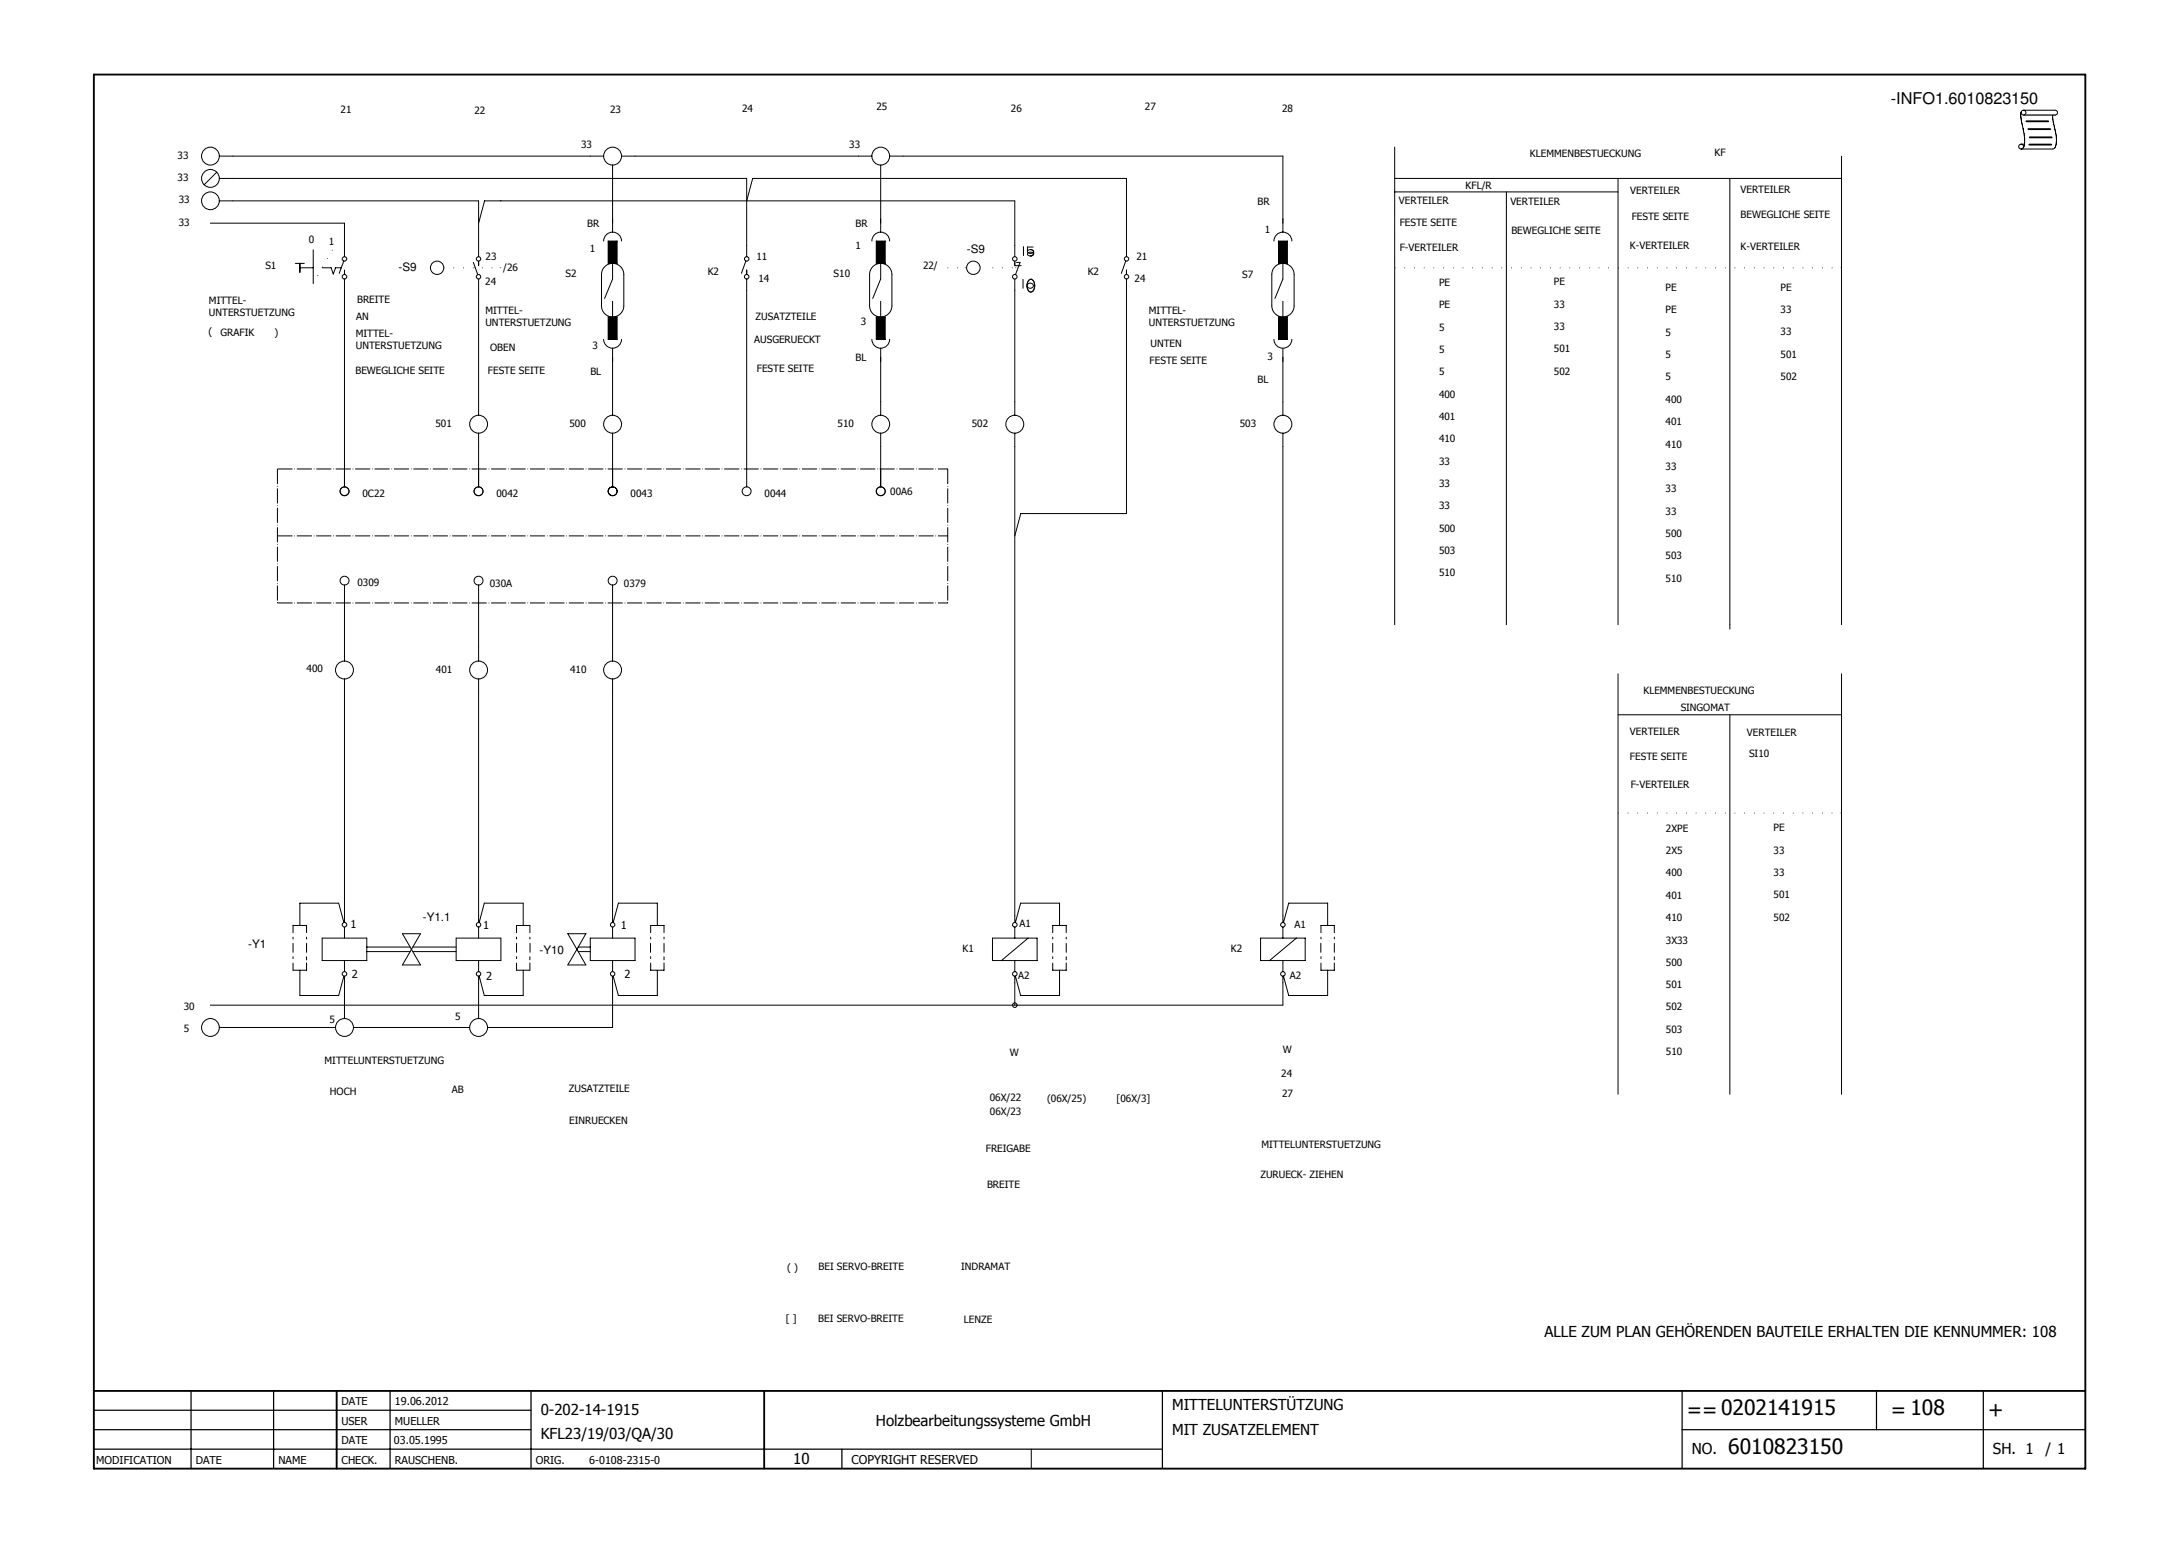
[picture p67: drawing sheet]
<svg xmlns="http://www.w3.org/2000/svg" width="297mm" height="211mm" viewBox="0 0 297 211" stroke-linecap="round" stroke-linejoin="round" font-family="sans-serif">
<defs><g id="words">
<g font-size="2.9">
<text x="230" y="193.2">==0202141915</text>
<text x="257.8" y="193.2">= 108</text>
<text x="271" y="193.2">+</text>
<text x="235.6" y="198.2">6010823150</text>
</g>
<text font-size="2.2" x="257.8" y="14.2">-INFO1.6010823150</text>
<g font-size="2.1">
<text x="210.5" y="182.3">ALLE ZUM PLAN GEHÖRENDEN BAUTEILE ERHALTEN DIE KENNUMMER: 108</text>
<text x="73.7" y="192.9">0-202-14-1915</text>
<text x="73.7" y="196.2">KFL23/19/03/QA/30</text>
<text x="119.4" y="194.4">Holzbearbeitungssysteme GmbH</text>
<text x="159.8" y="192.2">MITTELUNTERSTÜTZUNG</text>
<text x="159.8" y="195.5">MIT ZUSATZELEMENT</text>
<text x="108.1" y="199.5">10</text>
<text x="230.6" y="198.2">NO.</text>
<text x="271.7" y="198.2">SH. 1</text>
<text x="278.8" y="198.2">/ 1</text>
</g>
<text font-size="1.7" x="116.1" y="199.5">COPYRIGHT RESERVED</text>
<g font-size="1.6">
<text x="131.8" y="34.4">-S9</text>
<text x="54.3" y="36.9">-S9</text>
<text x="57.6" y="125.6">-Y1.1</text>
<text x="33.8" y="129.3">-Y1</text>
<text x="73.5" y="130.1">-Y10</text>
</g>
<g font-size="1.5">
<text x="47.8" y="126.5">1</text>
<text x="65.9" y="126.6">1</text>
<text x="84.6" y="126.7">1</text>
<text x="47.9" y="133.4">2</text>
<text x="66.3" y="133.5">2</text>
<text x="85.2" y="133.3">2</text>
<text x="46.6" y="191.6">DATE</text>
<text x="53.8" y="191.6">19.06.2012</text>
<text x="46.6" y="194.2">USER</text>
<text x="46.6" y="196.9">DATE</text>
<text x="53.7" y="196.9">03.05.1995</text>
<text x="53.8" y="194.2">MUELLER</text>
<text x="13.1" y="199.5">MODIFICATION</text>
<text x="26.7" y="199.5">DATE</text>
<text x="38" y="199.5">NAME</text>
<text x="46.6" y="199.5">CHECK.</text>
<text x="53.8" y="199.5">RAUSCHENB.</text>
<text x="73" y="199.5">ORIG.</text>
<text x="80.3" y="199.5">6-0108-2315-0</text>
</g>
<g font-size="1.4">
<text x="46.4" y="15.4">21</text>
<text x="64.7" y="15.5">22</text>
<text x="83.2" y="15.4">23</text>
<text x="101.1" y="15.3">24</text>
<text x="119.5" y="15">25</text>
<text x="137.8" y="15.3">26</text>
<text x="156.1" y="15">27</text>
<text x="174.8" y="15.3">28</text>
<text x="24.2" y="21.6">33</text>
<text x="79.2" y="20.2">33</text>
<text x="115.8" y="20.2">33</text>
<text x="208.6" y="21.4">KLEMMENBESTUECKUNG</text>
<text x="233.7" y="21.3">KF</text>
<text x="24.2" y="24.7">33</text>
<text x="24.4" y="27.7">33</text>
<text x="171.4" y="27.9">BR</text>
<text x="190.7" y="27.9">VERTEILER</text>
<text x="199.8" y="25.8">KFL/R</text>
<text x="205.9" y="27.9">VERTEILER</text>
<text x="222.2" y="26.4">VERTEILER</text>
<text x="222.4" y="30">FESTE SEITE</text>
<text x="237.3" y="26.3">VERTEILER</text>
<text x="237.3" y="29.7">BEWEGLICHE SEITE</text>
<text x="24.4" y="30.8">33</text>
<text x="42.1" y="33.1">0</text>
<text x="44.8" y="33.4">1</text>
<text x="66.2" y="35.4">23</text>
<text x="80.1" y="30.9">BR</text>
<text x="80.4" y="34.4">1</text>
<text x="103.1" y="35.5">11</text>
<text x="116.6" y="34">1</text>
<text x="116.6" y="30.9">BR</text>
<text x="154.9" y="35.5">21</text>
<text x="172.4" y="31.8">1</text>
<text x="190.8" y="30.8">FESTE SEITE</text>
<text x="190.8" y="34.2">F-VERTEILER</text>
<text x="206" y="31.9">BEWEGLICHE SEITE</text>
<text x="222.2" y="34">K-VERTEILER</text>
<text x="237.3" y="34.1">K-VERTEILER</text>
<text x="28.5" y="41.5">MITTEL-</text>
<text x="36.2" y="36.7">S1</text>
<text x="48.7" y="41.3">BREITE</text>
<text x="66.2" y="38.8">24</text>
<text x="68.6" y="37">/26</text>
<text x="77.1" y="37.8">S2</text>
<text x="96.5" y="37.5">K2</text>
<text x="103.4" y="38.5">14</text>
<text x="113.6" y="37.8">S10</text>
<text x="125.8" y="36.7">22/</text>
<text x="148.3" y="37.5">K2</text>
<text x="154.7" y="38.5">24</text>
<text x="169.3" y="37.9">S7</text>
<text x="196.2" y="39">PE</text>
<text x="211.8" y="38.9">PE</text>
<text x="211.8" y="41.9">33</text>
<text x="227.1" y="39.7">PE</text>
<text x="242.7" y="39.6">PE</text>
<text x="28.4" y="45.6">(</text>
<text x="28.5" y="43.1">UNTERSTUETZUNG</text>
<text x="30.1" y="45.8">GRAFIK</text>
<text x="37.4" y="45.8">)</text>
<text x="48.5" y="45.9">MITTEL-</text>
<text x="48.5" y="47.5">UNTERSTUETZUNG</text>
<text x="48.6" y="43.6">AN</text>
<text x="66.2" y="42.7">MITTEL-</text>
<text x="66.2" y="44.4">UNTERSTUETZUNG</text>
<text x="66.8" y="47.9">OBEN</text>
<text x="80.8" y="47.6">3</text>
<text x="102.8" y="46.8">AUSGERUECKT</text>
<text x="103" y="43.6">ZUSATZTEILE</text>
<text x="117.4" y="44.3">3</text>
<text x="156.6" y="42.7">MITTEL-</text>
<text x="156.6" y="44.4">UNTERSTUETZUNG</text>
<text x="156.8" y="47.3">UNTEN</text>
<text x="196.2" y="42">PE</text>
<text x="196.2" y="45.1">5</text>
<text x="211.8" y="45">33</text>
<text x="227.1" y="42.7">PE</text>
<text x="227.1" y="45.8">5</text>
<text x="242.7" y="45.7">33</text>
<text x="242.7" y="42.7">33</text>
<text x="48.5" y="51">BEWEGLICHE SEITE</text>
<text x="66.5" y="51">FESTE SEITE</text>
<text x="80.5" y="51.1">BL</text>
<text x="103.2" y="50.7">FESTE SEITE</text>
<text x="116.6" y="49.2">BL</text>
<text x="156.7" y="49.7">FESTE SEITE</text>
<text x="171.4" y="52.3">BL</text>
<text x="172.8" y="49">3</text>
<text x="196.2" y="48.1">5</text>
<text x="196.2" y="51.1">5</text>
<text x="211.8" y="48">501</text>
<text x="211.8" y="51.1">502</text>
<text x="227.1" y="48.8">5</text>
<text x="227.1" y="51.9">5</text>
<text x="242.7" y="48.8">501</text>
<text x="242.7" y="51.8">502</text>
<text x="59.4" y="58.2">501</text>
<text x="77.6" y="58.2">500</text>
<text x="114.2" y="58.2">510</text>
<text x="132.5" y="58.2">502</text>
<text x="169" y="58.2">503</text>
<text x="196.2" y="57.2">401</text>
<text x="196.2" y="54.2">400</text>
<text x="227.1" y="54.9">400</text>
<text x="227.1" y="58">401</text>
<text x="196.2" y="60.3">410</text>
<text x="196.2" y="63.3">33</text>
<text x="227.1" y="61">410</text>
<text x="227.1" y="64">33</text>
<text x="49.4" y="67.7">0C22</text>
<text x="67.7" y="67.7">0042</text>
<text x="86" y="67.7">0043</text>
<text x="104.2" y="67.7">0044</text>
<text x="121.4" y="67.5">00A6</text>
<text x="196.2" y="66.4">33</text>
<text x="196.2" y="69.4">33</text>
<text x="227.1" y="67.1">33</text>
<text x="227.1" y="70.1">33</text>
<text x="196.2" y="72.5">500</text>
<text x="196.2" y="75.5">503</text>
<text x="227.1" y="73.2">500</text>
<text x="227.1" y="76.2">503</text>
<text x="48.7" y="79.9">0309</text>
<text x="66.8" y="80">030A</text>
<text x="85.1" y="80">0379</text>
<text x="196.2" y="78.6">510</text>
<text x="227.1" y="79.3">510</text>
<text x="41.8" y="91.7">400</text>
<text x="59.4" y="91.8">401</text>
<text x="77.7" y="91.8">410</text>
<text x="224" y="94.6">KLEMMENBESTUECKUNG</text>
<text x="222.2" y="100.2">VERTEILER</text>
<text x="229.1" y="97">SINGOMAT</text>
<text x="238.1" y="100.3">VERTEILER</text>
<text x="222.2" y="103.6">FESTE SEITE</text>
<text x="222.3" y="107.4">F-VERTEILER</text>
<text x="238.4" y="103.2">SI10</text>
<text x="227.1" y="113.4">2XPE</text>
<text x="241.8" y="113.3">PE</text>
<text x="227.1" y="116.4">2X5</text>
<text x="227.1" y="119.5">400</text>
<text x="241.8" y="119.4">33</text>
<text x="241.8" y="116.4">33</text>
<text x="227.1" y="122.5">401</text>
<text x="227.1" y="125.6">410</text>
<text x="241.8" y="122.5">501</text>
<text x="241.8" y="125.5">502</text>
<text x="131.2" y="129.7">K1</text>
<text x="139" y="126.4">A1</text>
<text x="167.8" y="129.7">K2</text>
<text x="176.5" y="126.5">A1</text>
<text x="227.1" y="128.6">3X33</text>
<text x="227.1" y="131.7">500</text>
<text x="25" y="137.6">30</text>
<text x="138.8" y="133.5">A2</text>
<text x="175.8" y="133.5">A2</text>
<text x="227.1" y="134.7">501</text>
<text x="227.1" y="137.7">502</text>
<text x="25" y="140.7">5</text>
<text x="44.9" y="139.5">5</text>
<text x="62" y="139">5</text>
<text x="137.6" y="143.9">W</text>
<text x="174.9" y="143.6">W</text>
<text x="227.1" y="140.8">503</text>
<text x="227.1" y="143.8">510</text>
<text x="44.2" y="145">MITTELUNTERSTUETZUNG</text>
<text x="45" y="149.2">HOCH</text>
<text x="61.6" y="149">AB</text>
<text x="77.6" y="148.8">ZUSATZTEILE</text>
<text x="174.7" y="146.8">24</text>
<text x="174.8" y="149.5">27</text>
<text x="77.6" y="153.2">EINRUECKEN</text>
<text x="134.9" y="150.1">06X/22</text>
<text x="134.9" y="152">06X/23</text>
<text x="142.7" y="150.2">(06X/25)</text>
<text x="152.2" y="150.3">[06X/3]</text>
<text x="134.4" y="157">FREIGABE</text>
<text x="134.6" y="161.9">BREITE</text>
<text x="171.8" y="160.6">ZURUECK- ZIEHEN</text>
<text x="172" y="156.4">MITTELUNTERSTUETZUNG</text>
<text x="107.3" y="173.3">( )</text>
<text x="111.6" y="173.1">BEI SERVO-BREITE</text>
<text x="131" y="173.1">INDRAMAT</text>
<text x="107.1" y="180.2">[ ]</text>
<text x="111.6" y="180.2">BEI SERVO-BREITE</text>
<text x="131.4" y="180.3">LENZE</text>
</g>
</g></defs>
<path d="M203 10l-190.4 190.4M12.7 112.2l125.9 88.2" fill="none" stroke="#fff" stroke-width=".14"/>
<path d="M12.8 10.2h271.5v190h-271.5zM12.8 189.6h271.5M45.9 189.6v10.6M104.2 189.6v10.6" fill="none" stroke="#010101" stroke-width=".25"/>
<g fill="none" stroke="#010101" stroke-width=".17">
<path d="M12.8 194.9h59.6M12.8 192.2h59.6M12.8 197.5h145.7M26 189.6v10.6M37.3 189.6v10.6M53.2 189.6v10.6M72.4 189.6v10.6M114.8 197.5v2.7M158.5 189.6v10.6M229.3 194.9h55M229.3 189.6v10.6M255.8 189.6v5.3"/>
<path d="M270.4 189.6v10.6"/>
</g>
<path d="M121.6 37.4v4.3M123.1 21.3h51.8M120.1 48.7v6.1M120.1 60.9v3M140.6 197.5v2.7" fill="none" stroke="#010101" stroke-width=".14"/>
<path d="M129.2 36.5h2.4" fill="none" stroke="#010101" stroke-width=".14" stroke-dasharray=".1 1.2 .1 1.2" stroke-linecap="butt"/>
<path d="M131.5 36.5h.2h-.2z" fill="#010101"/>
<path d="M129.2 63.9v18.3" fill="none" stroke="#010101" stroke-width=".14" stroke-dasharray="2.1 .3 .1 .3" stroke-linecap="butt"/>
<path d="M129.2 82.1v.1z" fill="#010101"/>
<g fill="none" stroke="#010101" stroke-width=".14">
<path d="M28.7 30.4h18.3M31.7 21.3h48.8M31.7 24.3h70.1M31.7 27.4h33.5M28.7 137h146.2M31.7 140.1h12.2"/>
<circle cx="132.7" cy="36.5" r=".92"/>
</g>
<path d="M37.8 63.9v18.3" fill="none" stroke="#010101" stroke-width=".14" stroke-dasharray="2.1 .3 .1 .3" stroke-linecap="butt"/>
<path d="M37.8 82.1h.1l-.1 .1z" fill="#010101"/>
<path d="M37.8 63.9h91.4" fill="none" stroke="#010101" stroke-width=".14" stroke-dasharray="2.1 .3 .1 .3" stroke-linecap="butt"/>
<path d="M129.1 63.9h.1l-.1 .1z" fill="#010101"/>
<path d="M37.8 73.1h91.4" fill="none" stroke="#010101" stroke-width=".14" stroke-dasharray="2.1 .3 .1 .3" stroke-linecap="butt"/>
<path d="M129.1 73l.1 .1h-.1z" fill="#010101"/>
<path d="M138.3 27.4v6.1" fill="none" stroke="#010101" stroke-width=".14"/>
<path d="M37.8 82.2h91.4" fill="none" stroke="#010101" stroke-width=".14" stroke-dasharray="2.1 .3 .1 .3" stroke-linecap="butt"/>
<path d="M129.1 82.2h.1h-.1z" fill="#010101"/>
<g fill="none" stroke="#010101" stroke-width=".14">
<path d="M47 30.4v3.1M47 39.6v24.3M138.3 33.5v1.5M138.3 35.6v.6h.9M138.3 38v16.8M139.1 35.8l-.7 1.6M235.8 24.3v61.5M138.3 60.9v63.9M47 82.2v6.1M47 94.4v30.4M235.8 97.4v51.8M138.3 134v3"/>
<circle cx="138.3" cy="37.7" r=".31"/>
<circle cx="138.3" cy="35.3" r=".31"/>
</g>
<path d="M135.3 36.5h3.2" fill="none" stroke="#010101" stroke-width=".14" stroke-dasharray=".1 1.2 .1 1.2" stroke-linecap="butt"/>
<path d="M138.4 36.5h.1h-.1z" fill="#010101"/>
<g fill="none" stroke="#010101" stroke-width=".14">
<path d="M138.6 35.8h.5M139.5 38.1v1.2M139.5 33.6v1.2M140.1 38.8a.42 .42 0 0 1 .5-.2 .42 .42 0 0 1 .2 .5 .46 .46 0 0 1-.4 .2 .46 .46 0 0 1-.4-.4zM140.1 34.2a.51 .51 0 0 1 .8 .1 .49 .49 0 0 1-.8 0zM140.1 34.5a.53 .53 0 0 1 .8 .1 .47 .47 0 0 1-.4 .3 .47 .47 0 0 1-.4-.3zM140.3 38.1h.2a.99 .99 0 0 1 0 1.7 1.02 1.02 0 0 1-.2-1.7zM140.5 34a.44 .44 0 0 1 .4 .5 .44 .44 0 0 1-.4 .4M140.8 33.7h-.7v.6M47 134v3M50 140.1h12.2"/>
<circle cx="59.6" cy="36.5" r=".91"/>
</g>
<path d="M60.5 36.5h4.3" fill="none" stroke="#010101" stroke-width=".14" stroke-dasharray=".1 1.2 .1 1.2" stroke-linecap="butt"/>
<path d="M64.7 36.5h.1h-.1z" fill="#010101"/>
<g fill="none" stroke="#010101" stroke-width=".14">
<path d="M29.9 21.3h1.8M40.3 35.9h1.2M40.9 35.9v1.2M40.9 36.5h1.8M42.7 34.1v4.5M43.9 36.5h1.2l.3 .9 .3-.9h.8M46.9 35.6l-.7 1.7M47 33.5v1.5M47 36.8v.6M47 38v1.6M64.5 35.8l.6 1.6M65.2 27.4v7.6"/>
<path d="M65.2 35.6v.6M65.2 38v1.6M140.3 38.1h.2a.99 .99 0 0 1 0 1.7 1.02 1.02 0 0 1-.2-1.7zM140.5 38.1h.1M153.6 39.6v30.4h-12.2M153.6 24.3v9.2M251 21.3v63.9M47 63.9v2.5M47 79.8v2.4M65.2 79.8v2.4M251 91.9v57.3M39.9 127.1v-.9h1.9v.9"/>
<path d="M39.9 127.7v.3M39.9 128.6v1.2M39.9 130.4v.3M40.9 132.3v3.4h5.3l.7-2.6M41.8 127.7v.3M41.8 128.6v1.2M41.8 130.4v.4M41.8 131.3v1h-1.9v-1M43.9 127.9h6.1v3h-6.1zM46.9 125.8l-.7-2.7h-5.3v3.1M47 124.8v.9M47 126.4v1.5"/>
<path d="M47 130.9v1.6M47 133.1v.9M47 137v1.8M50 129.1h5.9M50 129.7h5.9M54.9 127.3l2.4 4.2h-2.4l2.4-4.2zM56.3 129.1h5.9M56.3 129.7h5.9M62.2 127.9h6.1v3h-6.1zM65.2 124.8v.9M65.2 126.4v1.5M65.2 130.9v1.6"/>
<path d="M65.2 133.1v.9M65.3 125.8l.7-2.7h5.3v3.1M70.4 127.1v-.9h1.8v.9M70.4 127.7v.3M70.4 128.6v1.2M70.4 130.4v.3M71.3 132.3v3.4h-5.3l-.7-2.6M72.2 127.7v.3M72.2 130.4v.4M72.2 131.3v1h-1.8v-1M72.3 128.6v1.2M29.9 140.1h1.8"/>
<path d="M43.9 140.1h1.8M48.2 140.1h1.8"/>
<circle cx="28.7" cy="21.3" r="1.22"/>
<circle cx="47" cy="37.7" r=".31"/>
<circle cx="47" cy="35.3" r=".31"/>
<circle cx="65.2" cy="37.7" r=".3"/>
<circle cx="65.2" cy="35.3" r=".3"/>
<circle cx="47" cy="67" r=".61"/>
<circle cx="47" cy="79.2" r=".61"/>
<circle cx="65.2" cy="79.2" r=".61"/>
<circle cx="47" cy="132.8" r=".31"/>
<circle cx="47" cy="126.1" r=".31"/>
<circle cx="65.2" cy="132.8" r=".3"/>
<circle cx="65.2" cy="126.1" r=".3"/>
<circle cx="28.7" cy="140.1" r="1.22"/>
<circle cx="47" cy="140.1" r="1.22"/>
</g>
<path d="M45.3 34.1l-2.6 4.5" fill="none" stroke="#010101" stroke-width=".14" stroke-dasharray=".1 1.2 .1 1.2" stroke-linecap="butt"/>
<path d="M42.7 38.5h.1l-.1 .2z" fill="#010101"/>
<g fill="none" stroke="#010101" stroke-width=".14">
<path d="M275.5 15.3a6.9 6.9 0 0 0 .3 2.4v.2a3.6 3.6 0 0 1 0 2.2M275.5 19.7h.5M275.8 15h4.3a.33 .33 0 0 1 .4 .4 .33 .33 0 0 1-.4 .3M279.8 15.7l.2 1.2a5.3 5.3 0 0 1 .1 3.2l-.3 .2h-4.3M29.5 23.5l-1.7 1.7M29.9 24.3h1.8M65.2 39.6v17M80.5 21.3h1.8M83.5 22.5v1.8M84.7 21.3h1.9M138.3 27.4h-72.2l-.9 3M153.5 35.6l-.6 1.7"/>
<path d="M153.6 33.5v1.5M153.6 36.8v.6M153.6 38v1.6M173.4 37.4v4.3M65.2 59v7.4M83.5 54.8v1.8M83.5 59v1.9M138.3 54.8v1.8M138.3 59v1.9M174.9 54.8v1.8M174.9 59v1.9M83.5 63.9v2.5"/>
<path d="M141.4 70h-2.3l-.8 3.1M65.2 82.2v6.1M65.2 94.4v30.4M65.2 134v3"/>
<circle cx="275.5" cy="20" r=".33"/>
<circle cx="275.8" cy="15.4" r=".33"/>
<circle cx="28.7" cy="24.3" r="1.22"/>
<circle cx="83.5" cy="21.3" r="1.22"/>
<circle cx="153.6" cy="37.7" r=".31"/>
<circle cx="153.6" cy="35.3" r=".3"/>
<circle cx="65.2" cy="57.8" r="1.22"/>
<circle cx="83.5" cy="57.8" r="1.22"/>
<circle cx="138.3" cy="57.8" r="1.22"/>
<circle cx="174.9" cy="57.8" r="1.22"/>
<circle cx="65.2" cy="67" r=".61"/>
<circle cx="83.5" cy="67" r=".61"/>
<circle cx="138.3" cy="137" r=".31"/>
</g>
<path d="M275.9 15.7h4.3" fill="none" stroke="#010101" stroke-width=".17"/>
<path d="M276.2 16.5h3M276.5 17.6h3M276.6 19.7h3M276.7 18.7h3" fill="none" stroke="#010101" stroke-width=".25"/>
<path d="M65.7 36.5h2.6" fill="none" stroke="#010101" stroke-width=".14" stroke-dasharray=".1 1.2 .1 1.2" stroke-linecap="butt"/>
<path d="M68.1 36.5h.2h-.2z" fill="#010101"/>
<g fill="none" stroke="#010101" stroke-width=".14">
<path d="M29.9 27.4h1.8M82.9 32.9h1.2v3h-1.2zM101.7 35.6l-.6 1.7M101.8 33.5v1.5M101.8 36.8v.6M101.8 38v1.6M104.8 24.3h-2.2l-.8 3.1M117 21.3h1.9M120.1 22.5v1.8M121.3 21.3h1.8M173.4 37.4a1.52 1.52 0 0 1 1.5-1.5 1.52 1.52 0 0 1 1.5 1.5M174.9 33.5v4.5l-1.1 2.7"/>
<path d="M174.9 21.3v9.1M120.1 54.8v1.8M120.1 59v1.9M173.4 41.7a1.52 1.52 0 0 0 1.5 1.5 1.52 1.52 0 0 0 1.5-1.5M174.9 41.1v4.5M174.9 48.7v6.1M101.8 63.9v2.5M120.1 63.9v2.5M174.9 60.9v64.8M47 88.3v1.8M47 92.6v1.8M65.2 88.3v1.8"/>
<path d="M65.2 92.6v1.8M135.3 127.9h6.1v3h-6.1zM138.3 124.8v.9M138.3 126.4v1.5M138.3 130.9v1.6M138.3 133.1v.9M138.4 125.8l.7-2.7h5.3v3.1M140.2 127.9l-3.7 3M143.5 127.1v-.9h1.8v.9M143.5 127.7v.3M143.5 128.6v1.2M143.5 130.4v.3"/>
<path d="M144.4 132.3v3.4h-5.3l-.7-2.6M145.3 131.3v1h-1.8v-1M145.3 127.7v.3M145.3 128.6v1.2M145.3 130.4v.4M171.8 127.9h6.1v3h-6.1zM174.9 126.4v1.5M174.9 130.9v1.6M174.9 133.1v3.9M175 125.8l.7-2.7h5.3v3.1M176.7 127.9l-3.6 3M180.1 128.6v1.2"/>
<path d="M180.1 127.1v-.9h1.8v.9M180.1 127.7v.3M180.1 130.4v.3M181 132.3v3.4h-5.3l-.7-2.6M181.9 131.3v1h-1.8v-1M181.9 127.7v.3M181.9 128.6v1.2M181.9 130.4v.4M68.3 140.1h15.2"/>
<circle cx="28.7" cy="27.4" r="1.21"/>
<circle cx="101.8" cy="37.7" r=".31"/>
<circle cx="101.8" cy="35.3" r=".31"/>
<circle cx="120.1" cy="21.3" r="1.22"/>
<circle cx="120.1" cy="57.8" r="1.22"/>
<circle cx="101.8" cy="67" r=".61"/>
<circle cx="120.1" cy="67" r=".61"/>
<circle cx="47" cy="91.3" r="1.22"/>
<circle cx="65.2" cy="91.3" r="1.22"/>
<circle cx="138.3" cy="132.8" r=".31"/>
<circle cx="138.3" cy="126.1" r=".31"/>
<circle cx="174.9" cy="132.8" r=".31"/>
<circle cx="174.9" cy="126.1" r=".31"/>
</g>
<path d="M82.9 32.9h1.2v3h-1.2z" fill="#010101"/>
<path d="M82 37.4v4.3M82.3 32.9a1.22 1.22 0 0 1 1.2-1.3 1.22 1.22 0 0 1 1.2 1.3M83.5 29.8v1.8M83.5 38l-1.1 2.7M118.9 32.9a1.21 1.21 0 0 1 1.2-1.3 1.21 1.21 0 0 1 1.2 1.3M119.5 32.9h1.2v3h-1.2zM120.1 29.8v1.8" fill="none" stroke="#010101" stroke-width=".14"/>
<path d="M119.5 32.9h1.2v3h-1.2z" fill="#010101"/>
<path d="M176.4 37.4v4.3M82.9 43.2h1.2v3.1h-1.2z" fill="none" stroke="#010101" stroke-width=".14"/>
<path d="M82.9 43.2h1.2v3.1h-1.2z" fill="#010101"/>
<path d="M83.5 24.3v6.1M82.3 46.3a1.22 1.22 0 0 0 1.2 1.2 1.22 1.22 0 0 0 1.2-1.2M83.5 47.5v1.8M118.9 46.3a1.21 1.21 0 0 0 1.2 1.2 1.21 1.21 0 0 0 1.2-1.2M119.5 43.2h1.2v3.1h-1.2zM120.1 47.5v1.8" fill="none" stroke="#010101" stroke-width=".14"/>
<path d="M119.5 43.2h1.2v3.1h-1.2z" fill="#010101"/>
<g fill="none" stroke="#010101" stroke-width=".14">
<path d="M82 37.4a1.52 1.52 0 0 1 1.5-1.5 1.52 1.52 0 0 1 1.5 1.5M83.5 33.5v4.5M190.1 20.1v65.1M190.1 24.3h60.9M190.1 26.2h30.5M83.5 41.1v4.5M83.5 79.8v2.4M83.5 88.3v1.8M83.5 92.6v1.8M65.2 137v1.8M62.2 140.1h1.8M66.5 140.1h1.8"/>
<circle cx="83.5" cy="79.2" r=".61"/>
<circle cx="83.5" cy="91.3" r="1.22"/>
<circle cx="65.2" cy="140.1" r="1.22"/>
</g>
<path d="M190.1 36.5h60.9" fill="none" stroke="#010101" stroke-width=".14" stroke-dasharray=".1 1.2 .1 1.2" stroke-linecap="butt"/>
<path d="M250.9 36.5h.2h-.2z" fill="#010101"/>
<g fill="none" stroke="#010101" stroke-width=".14">
<path d="M173.7 32.9a1.22 1.22 0 0 1 1.2-1.3 1.22 1.22 0 0 1 1.2 1.3M174.3 32.9h1.2v3h-1.2zM174.9 29.8v1.8M82 41.7a1.52 1.52 0 0 0 1.5 1.5 1.52 1.52 0 0 0 1.5-1.5M83.5 48.7v6.1M77.4 127.3h2.5l-1.3 2.1zM78.6 129.4l1.3 2.1h-2.5zM78.8 129.7h1.7M78.8 129.1h1.7M80.5 127.9h6.1v3h-6.1zM83.5 124.8v.9M83.5 126.4v1.5"/>
<path d="M83.5 130.9v1.6M83.5 133.1v.9M83.6 125.8l.7-2.7h5.3v3.1M88.7 128.6v1.2M88.7 127.1v-.9h1.8v.9M88.7 127.7v.3M88.7 130.4v.3M89.6 132.3v3.4h-5.3l-.7-2.6M90.5 127.7v.3M90.5 128.6v1.2M90.5 130.4v.4M90.5 131.3v1h-1.8v-1"/>
<circle cx="83.5" cy="132.8" r=".31"/>
<circle cx="83.5" cy="126.1" r=".31"/>
</g>
<path d="M174.3 32.9h1.2v3h-1.2z" fill="#010101"/>
<path d="M173.7 46.3a1.22 1.22 0 0 0 1.2 1.2 1.22 1.22 0 0 0 1.2-1.2M174.3 43.2h1.2v3.1h-1.2zM83.5 60.9v3" fill="none" stroke="#010101" stroke-width=".14"/>
<path d="M174.3 43.2h1.2v3.1h-1.2z" fill="#010101"/>
<g fill="none" stroke="#010101" stroke-width=".14">
<path d="M85 37.4v4.3M86.6 21.3h30.4M101.8 24.3v9.2M101.8 39.6v24.3M104.8 24.3h48.8M205.3 26.2v59M220.6 24.3v60.9M174.9 47.5v1.8M83.5 82.2v6.1M83.5 94.4v30.4M220.6 91.9v57.3M220.6 97.4h30.4"/>
<path d="M83.5 134v6.1"/>
</g>
<path d="M220.6 110.8h30.4" fill="none" stroke="#010101" stroke-width=".14" stroke-dasharray=".1 1.2 .1 1.2" stroke-linecap="butt"/>
<path d="M250.9 110.8h.2l-.2 .1z" fill="#010101"/>
<path d="M120.1 33.5v4.5l-1.1 2.7M120.1 24.3v6.1M121.6 37.4a1.52 1.52 0 0 0-1.5-1.5 1.52 1.52 0 0 0-1.6 1.5v4.3a1.52 1.52 0 0 0 1.6 1.5 1.52 1.52 0 0 0 1.5-1.5M120.1 41.1v4.5" fill="none" stroke="#010101" stroke-width=".14"/>
<use href="#words"/>
</svg>
